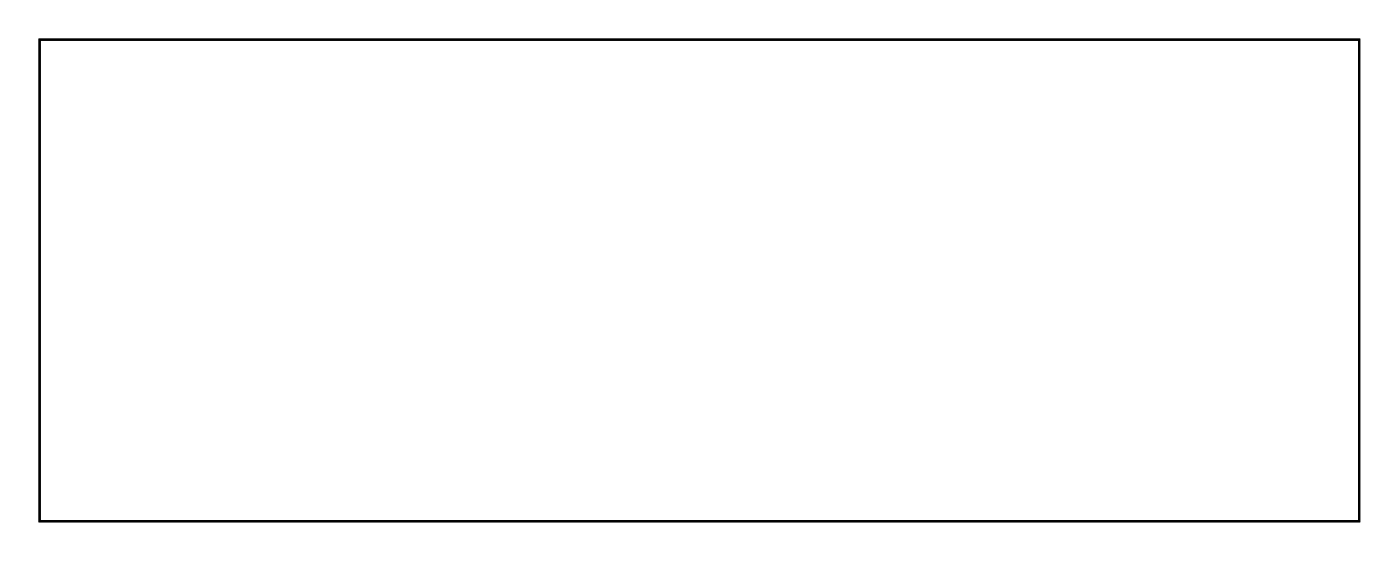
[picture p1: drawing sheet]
<svg xmlns="http://www.w3.org/2000/svg" width="128mm" height="52mm" viewBox="0 0 128 52" stroke-linecap="round" stroke-linejoin="round" font-family="sans-serif">
<path d="M3.6 3.6h121.1v44.2h-121.1z" fill="none" stroke="#000" stroke-width=".2"/>
<path d="M3.6 3.6v44.2h121.1v-44.2zM3.6 3.6h121.1v44.2h-121.1z" fill="#000"/>
<circle cx="6.9" cy="44.9" r="1.6" fill="#fff"/>
<circle cx="6.9" cy="44.9" r="1.6" fill="none" stroke="#fff" stroke-width=".25"/>
<circle cx="6.9" cy="6.8" r="1.6" fill="#fff"/>
<circle cx="6.9" cy="6.8" r="1.6" fill="none" stroke="#fff" stroke-width=".25"/>
<circle cx="121.8" cy="44.9" r="1.6" fill="#fff"/>
<circle cx="121.8" cy="44.9" r="1.6" fill="none" stroke="#fff" stroke-width=".25"/>
<circle cx="121.8" cy="6.8" r="1.6" fill="#fff"/>
<circle cx="121.8" cy="6.8" r="1.6" fill="none" stroke="#fff" stroke-width=".25"/>
<circle cx="41.2" cy="40.5" r=".7" fill="#fff"/>
<circle cx="41.2" cy="40.5" r=".7" fill="none" stroke="#fff" stroke-width=".76" stroke-linecap="butt"/>
<circle cx="46.9" cy="21.4" r=".7" fill="#fff"/>
<circle cx="46.9" cy="21.4" r=".7" fill="none" stroke="#fff" stroke-width=".76" stroke-linecap="butt"/>
<circle cx="74.2" cy="32.2" r=".7" fill="#fff"/>
<circle cx="74.2" cy="32.2" r=".7" fill="none" stroke="#fff" stroke-width=".76" stroke-linecap="butt"/>
<circle cx="43.7" cy="21.4" r=".7" fill="#fff"/>
<circle cx="43.7" cy="21.4" r=".7" fill="none" stroke="#fff" stroke-width=".76" stroke-linecap="butt"/>
<circle cx="40.5" cy="18.9" r=".7" fill="#fff"/>
<circle cx="40.5" cy="18.9" r=".7" fill="none" stroke="#fff" stroke-width=".76" stroke-linecap="butt"/>
<circle cx="42.4" cy="13.2" r=".7" fill="#fff"/>
<circle cx="42.4" cy="13.2" r=".7" fill="none" stroke="#fff" stroke-width=".76" stroke-linecap="butt"/>
<circle cx="93.9" cy="32.2" r=".7" fill="#fff"/>
<circle cx="93.9" cy="32.2" r=".7" fill="none" stroke="#fff" stroke-width=".76" stroke-linecap="butt"/>
<circle cx="78" cy="42.4" r=".7" fill="#fff"/>
<circle cx="78" cy="42.4" r=".7" fill="none" stroke="#fff" stroke-width=".76" stroke-linecap="butt"/>
<path d="M39.8 38.6h.1" fill="none" stroke="#fff" stroke-width=".25"/>
<circle cx="50" cy="10.6" r=".67" fill="#fff"/>
<circle cx="50" cy="10.6" r=".67" fill="none" stroke="#fff" stroke-width=".61" stroke-linecap="butt"/>
<circle cx="50" cy="13.2" r=".67" fill="#fff"/>
<circle cx="50" cy="13.2" r=".67" fill="none" stroke="#fff" stroke-width=".61" stroke-linecap="butt"/>
<circle cx="50" cy="15.7" r=".67" fill="#fff"/>
<circle cx="50" cy="15.7" r=".67" fill="none" stroke="#fff" stroke-width=".61" stroke-linecap="butt"/>
<circle cx="50" cy="18.3" r=".67" fill="#fff"/>
<circle cx="50" cy="18.3" r=".67" fill="none" stroke="#fff" stroke-width=".61" stroke-linecap="butt"/>
<path d="M37.4 38.6h.1" fill="none" stroke="#fff" stroke-width=".25"/>
<circle cx="50" cy="20.8" r=".67" fill="#fff"/>
<circle cx="50" cy="20.8" r=".67" fill="none" stroke="#fff" stroke-width=".61" stroke-linecap="butt"/>
<circle cx="50" cy="23.3" r=".67" fill="#fff"/>
<circle cx="50" cy="23.3" r=".67" fill="none" stroke="#fff" stroke-width=".61" stroke-linecap="butt"/>
<circle cx="50" cy="25.9" r=".67" fill="#fff"/>
<circle cx="50" cy="25.9" r=".67" fill="none" stroke="#fff" stroke-width=".61" stroke-linecap="butt"/>
<circle cx="50" cy="28.4" r=".67" fill="#fff"/>
<circle cx="50" cy="28.4" r=".67" fill="none" stroke="#fff" stroke-width=".61" stroke-linecap="butt"/>
<circle cx="50" cy="31" r=".67" fill="#fff"/>
<circle cx="50" cy="31" r=".67" fill="none" stroke="#fff" stroke-width=".61" stroke-linecap="butt"/>
<circle cx="50" cy="33.5" r=".67" fill="#fff"/>
<circle cx="50" cy="33.5" r=".67" fill="none" stroke="#fff" stroke-width=".61" stroke-linecap="butt"/>
<circle cx="50" cy="36" r=".67" fill="#fff"/>
<circle cx="50" cy="36" r=".67" fill="none" stroke="#fff" stroke-width=".61" stroke-linecap="butt"/>
<circle cx="50" cy="38.6" r=".67" fill="#fff"/>
<circle cx="50" cy="38.6" r=".67" fill="none" stroke="#fff" stroke-width=".61" stroke-linecap="butt"/>
<circle cx="34.8" cy="10.6" r=".67" fill="#fff"/>
<circle cx="34.8" cy="10.6" r=".67" fill="none" stroke="#fff" stroke-width=".61" stroke-linecap="butt"/>
<circle cx="34.8" cy="13.2" r=".67" fill="#fff"/>
<circle cx="34.8" cy="13.2" r=".67" fill="none" stroke="#fff" stroke-width=".61" stroke-linecap="butt"/>
<circle cx="34.8" cy="15.7" r=".67" fill="#fff"/>
<circle cx="34.8" cy="15.7" r=".67" fill="none" stroke="#fff" stroke-width=".61" stroke-linecap="butt"/>
<circle cx="34.8" cy="18.3" r=".67" fill="#fff"/>
<circle cx="34.8" cy="18.3" r=".67" fill="none" stroke="#fff" stroke-width=".61" stroke-linecap="butt"/>
<circle cx="34.8" cy="20.8" r=".67" fill="#fff"/>
<circle cx="34.8" cy="20.8" r=".67" fill="none" stroke="#fff" stroke-width=".61" stroke-linecap="butt"/>
<circle cx="34.8" cy="23.3" r=".67" fill="#fff"/>
<circle cx="34.8" cy="23.3" r=".67" fill="none" stroke="#fff" stroke-width=".61" stroke-linecap="butt"/>
<circle cx="34.8" cy="25.9" r=".67" fill="#fff"/>
<circle cx="34.8" cy="25.9" r=".67" fill="none" stroke="#fff" stroke-width=".61" stroke-linecap="butt"/>
<circle cx="34.8" cy="28.4" r=".67" fill="#fff"/>
<circle cx="34.8" cy="28.4" r=".67" fill="none" stroke="#fff" stroke-width=".61" stroke-linecap="butt"/>
<circle cx="34.8" cy="31" r=".67" fill="#fff"/>
<circle cx="34.8" cy="31" r=".67" fill="none" stroke="#fff" stroke-width=".61" stroke-linecap="butt"/>
<circle cx="34.8" cy="33.5" r=".67" fill="#fff"/>
<circle cx="34.8" cy="33.5" r=".67" fill="none" stroke="#fff" stroke-width=".61" stroke-linecap="butt"/>
<circle cx="34.8" cy="36" r=".67" fill="#fff"/>
<circle cx="34.8" cy="36" r=".67" fill="none" stroke="#fff" stroke-width=".61" stroke-linecap="butt"/>
<circle cx="34.8" cy="38.6" r=".67" fill="#fff"/>
<circle cx="34.8" cy="38.6" r=".67" fill="none" stroke="#fff" stroke-width=".61" stroke-linecap="butt"/>
<circle cx="13.8" cy="6.8" r=".72" fill="#fff"/>
<circle cx="13.8" cy="6.8" r=".72" fill="none" stroke="#fff" stroke-width=".69" stroke-linecap="butt"/>
<circle cx="13.8" cy="9.4" r=".72" fill="#fff"/>
<circle cx="13.8" cy="9.4" r=".72" fill="none" stroke="#fff" stroke-width=".69" stroke-linecap="butt"/>
<circle cx="13.8" cy="11.9" r=".72" fill="#fff"/>
<circle cx="13.8" cy="11.9" r=".72" fill="none" stroke="#fff" stroke-width=".69" stroke-linecap="butt"/>
<circle cx="13.8" cy="14.5" r=".72" fill="#fff"/>
<circle cx="13.8" cy="14.5" r=".72" fill="none" stroke="#fff" stroke-width=".69" stroke-linecap="butt"/>
<circle cx="13.8" cy="17" r=".72" fill="#fff"/>
<circle cx="13.8" cy="17" r=".72" fill="none" stroke="#fff" stroke-width=".69" stroke-linecap="butt"/>
<circle cx="13.8" cy="19.5" r=".72" fill="#fff"/>
<circle cx="13.8" cy="19.5" r=".72" fill="none" stroke="#fff" stroke-width=".69" stroke-linecap="butt"/>
<circle cx="13.8" cy="22.1" r=".72" fill="#fff"/>
<circle cx="13.8" cy="22.1" r=".72" fill="none" stroke="#fff" stroke-width=".69" stroke-linecap="butt"/>
<circle cx="13.8" cy="24.6" r=".72" fill="#fff"/>
<circle cx="13.8" cy="24.6" r=".72" fill="none" stroke="#fff" stroke-width=".69" stroke-linecap="butt"/>
<circle cx="13.8" cy="27.2" r=".72" fill="#fff"/>
<circle cx="13.8" cy="27.2" r=".72" fill="none" stroke="#fff" stroke-width=".69" stroke-linecap="butt"/>
<circle cx="13.8" cy="29.7" r=".72" fill="#fff"/>
<circle cx="13.8" cy="29.7" r=".72" fill="none" stroke="#fff" stroke-width=".69" stroke-linecap="butt"/>
<circle cx="13.8" cy="32.2" r=".72" fill="#fff"/>
<circle cx="13.8" cy="32.2" r=".72" fill="none" stroke="#fff" stroke-width=".69" stroke-linecap="butt"/>
<circle cx="13.8" cy="34.8" r=".72" fill="#fff"/>
<circle cx="13.8" cy="34.8" r=".72" fill="none" stroke="#fff" stroke-width=".69" stroke-linecap="butt"/>
<circle cx="13.8" cy="37.3" r=".72" fill="#fff"/>
<circle cx="13.8" cy="37.3" r=".72" fill="none" stroke="#fff" stroke-width=".69" stroke-linecap="butt"/>
<circle cx="13.8" cy="39.9" r=".72" fill="#fff"/>
<circle cx="13.8" cy="39.9" r=".72" fill="none" stroke="#fff" stroke-width=".69" stroke-linecap="butt"/>
<circle cx="13.8" cy="42.4" r=".72" fill="#fff"/>
<circle cx="13.8" cy="42.4" r=".72" fill="none" stroke="#fff" stroke-width=".69" stroke-linecap="butt"/>
<circle cx="13.8" cy="44.9" r=".72" fill="#fff"/>
<circle cx="13.8" cy="44.9" r=".72" fill="none" stroke="#fff" stroke-width=".69" stroke-linecap="butt"/>
<circle cx="29.1" cy="17" r=".72" fill="#fff"/>
<circle cx="29.1" cy="17" r=".72" fill="none" stroke="#fff" stroke-width=".69" stroke-linecap="butt"/>
<circle cx="29.1" cy="19.5" r=".72" fill="#fff"/>
<circle cx="29.1" cy="19.5" r=".72" fill="none" stroke="#fff" stroke-width=".69" stroke-linecap="butt"/>
<circle cx="29.1" cy="22.1" r=".72" fill="#fff"/>
<circle cx="29.1" cy="22.1" r=".72" fill="none" stroke="#fff" stroke-width=".69" stroke-linecap="butt"/>
<circle cx="29.1" cy="24.6" r=".72" fill="#fff"/>
<circle cx="29.1" cy="24.6" r=".72" fill="none" stroke="#fff" stroke-width=".69" stroke-linecap="butt"/>
<circle cx="29.1" cy="27.2" r=".72" fill="#fff"/>
<circle cx="29.1" cy="27.2" r=".72" fill="none" stroke="#fff" stroke-width=".69" stroke-linecap="butt"/>
<circle cx="29.1" cy="29.7" r=".72" fill="#fff"/>
<circle cx="29.1" cy="29.7" r=".72" fill="none" stroke="#fff" stroke-width=".69" stroke-linecap="butt"/>
<circle cx="29.1" cy="32.2" r=".72" fill="#fff"/>
<circle cx="29.1" cy="32.2" r=".72" fill="none" stroke="#fff" stroke-width=".69" stroke-linecap="butt"/>
<circle cx="29.1" cy="34.8" r=".72" fill="#fff"/>
<circle cx="29.1" cy="34.8" r=".72" fill="none" stroke="#fff" stroke-width=".69" stroke-linecap="butt"/>
<path d="M80 28.5h1.4v1.4h-1.4z" fill="#fff"/>
<path d="M80 28.5h1.4v1.4h-1.4z" fill="none" stroke="#fff" stroke-width=".76" stroke-linecap="butt"/>
<circle cx="80.7" cy="29.2" r=".7" fill="#fff"/>
<circle cx="80.7" cy="29.2" r=".7" fill="none" stroke="#fff" stroke-width=".76" stroke-linecap="butt"/>
<circle cx="80.7" cy="36.8" r=".7" fill="#fff"/>
<circle cx="80.7" cy="36.8" r=".7" fill="none" stroke="#fff" stroke-width=".76" stroke-linecap="butt"/>
<circle cx="83.2" cy="29.2" r=".7" fill="#fff"/>
<circle cx="83.2" cy="29.2" r=".7" fill="none" stroke="#fff" stroke-width=".76" stroke-linecap="butt"/>
<circle cx="83.2" cy="36.8" r=".7" fill="#fff"/>
<circle cx="83.2" cy="36.8" r=".7" fill="none" stroke="#fff" stroke-width=".76" stroke-linecap="butt"/>
<circle cx="85.8" cy="29.2" r=".7" fill="#fff"/>
<circle cx="85.8" cy="29.2" r=".7" fill="none" stroke="#fff" stroke-width=".76" stroke-linecap="butt"/>
<circle cx="85.8" cy="36.8" r=".7" fill="#fff"/>
<circle cx="85.8" cy="36.8" r=".7" fill="none" stroke="#fff" stroke-width=".76" stroke-linecap="butt"/>
<circle cx="88.3" cy="29.2" r=".7" fill="#fff"/>
<circle cx="88.3" cy="29.2" r=".7" fill="none" stroke="#fff" stroke-width=".76" stroke-linecap="butt"/>
<circle cx="88.3" cy="36.8" r=".7" fill="#fff"/>
<circle cx="88.3" cy="36.8" r=".7" fill="none" stroke="#fff" stroke-width=".76" stroke-linecap="butt"/>
<circle cx="90.8" cy="29.2" r=".7" fill="#fff"/>
<circle cx="90.8" cy="29.2" r=".7" fill="none" stroke="#fff" stroke-width=".76" stroke-linecap="butt"/>
<circle cx="90.8" cy="36.8" r=".7" fill="#fff"/>
<circle cx="90.8" cy="36.8" r=".7" fill="none" stroke="#fff" stroke-width=".76" stroke-linecap="butt"/>
<circle cx="93.4" cy="29.2" r=".7" fill="#fff"/>
<circle cx="93.4" cy="29.2" r=".7" fill="none" stroke="#fff" stroke-width=".76" stroke-linecap="butt"/>
<circle cx="93.4" cy="36.8" r=".7" fill="#fff"/>
<circle cx="93.4" cy="36.8" r=".7" fill="none" stroke="#fff" stroke-width=".76" stroke-linecap="butt"/>
<circle cx="95.9" cy="29.2" r=".7" fill="#fff"/>
<circle cx="95.9" cy="29.2" r=".7" fill="none" stroke="#fff" stroke-width=".76" stroke-linecap="butt"/>
<circle cx="95.9" cy="36.8" r=".7" fill="#fff"/>
<circle cx="95.9" cy="36.8" r=".7" fill="none" stroke="#fff" stroke-width=".76" stroke-linecap="butt"/>
<circle cx="98.5" cy="29.2" r=".7" fill="#fff"/>
<circle cx="98.5" cy="29.2" r=".7" fill="none" stroke="#fff" stroke-width=".76" stroke-linecap="butt"/>
<circle cx="98.5" cy="36.8" r=".7" fill="#fff"/>
<circle cx="98.5" cy="36.8" r=".7" fill="none" stroke="#fff" stroke-width=".76" stroke-linecap="butt"/>
<path d="M57 28.4h1.4v1.4h-1.4z" fill="#fff"/>
<path d="M57 28.4h1.4v1.4h-1.4z" fill="none" stroke="#fff" stroke-width=".76" stroke-linecap="butt"/>
<circle cx="57.7" cy="29.1" r=".7" fill="#fff"/>
<circle cx="57.7" cy="29.1" r=".7" fill="none" stroke="#fff" stroke-width=".76" stroke-linecap="butt"/>
<circle cx="57.7" cy="36.7" r=".7" fill="#fff"/>
<circle cx="57.7" cy="36.7" r=".7" fill="none" stroke="#fff" stroke-width=".76" stroke-linecap="butt"/>
<circle cx="60.2" cy="29.1" r=".7" fill="#fff"/>
<circle cx="60.2" cy="29.1" r=".7" fill="none" stroke="#fff" stroke-width=".76" stroke-linecap="butt"/>
<circle cx="60.2" cy="36.7" r=".7" fill="#fff"/>
<circle cx="60.2" cy="36.7" r=".7" fill="none" stroke="#fff" stroke-width=".76" stroke-linecap="butt"/>
<circle cx="62.7" cy="29.1" r=".7" fill="#fff"/>
<circle cx="62.7" cy="29.1" r=".7" fill="none" stroke="#fff" stroke-width=".76" stroke-linecap="butt"/>
<circle cx="62.7" cy="36.7" r=".7" fill="#fff"/>
<circle cx="62.7" cy="36.7" r=".7" fill="none" stroke="#fff" stroke-width=".76" stroke-linecap="butt"/>
<circle cx="65.3" cy="29.1" r=".7" fill="#fff"/>
<circle cx="65.3" cy="29.1" r=".7" fill="none" stroke="#fff" stroke-width=".76" stroke-linecap="butt"/>
<circle cx="65.3" cy="36.7" r=".7" fill="#fff"/>
<circle cx="65.3" cy="36.7" r=".7" fill="none" stroke="#fff" stroke-width=".76" stroke-linecap="butt"/>
<circle cx="67.8" cy="29.1" r=".7" fill="#fff"/>
<circle cx="67.8" cy="29.1" r=".7" fill="none" stroke="#fff" stroke-width=".76" stroke-linecap="butt"/>
<circle cx="67.8" cy="36.7" r=".7" fill="#fff"/>
<circle cx="67.8" cy="36.7" r=".7" fill="none" stroke="#fff" stroke-width=".76" stroke-linecap="butt"/>
<circle cx="70.4" cy="29.1" r=".7" fill="#fff"/>
<circle cx="70.4" cy="29.1" r=".7" fill="none" stroke="#fff" stroke-width=".76" stroke-linecap="butt"/>
<circle cx="70.4" cy="36.7" r=".7" fill="#fff"/>
<circle cx="70.4" cy="36.7" r=".7" fill="none" stroke="#fff" stroke-width=".76" stroke-linecap="butt"/>
<circle cx="72.9" cy="29.1" r=".7" fill="#fff"/>
<circle cx="72.9" cy="29.1" r=".7" fill="none" stroke="#fff" stroke-width=".76" stroke-linecap="butt"/>
<circle cx="72.9" cy="36.7" r=".7" fill="#fff"/>
<circle cx="72.9" cy="36.7" r=".7" fill="none" stroke="#fff" stroke-width=".76" stroke-linecap="butt"/>
<circle cx="75.4" cy="29.1" r=".7" fill="#fff"/>
<circle cx="75.4" cy="29.1" r=".7" fill="none" stroke="#fff" stroke-width=".76" stroke-linecap="butt"/>
<circle cx="75.4" cy="36.7" r=".7" fill="#fff"/>
<circle cx="75.4" cy="36.7" r=".7" fill="none" stroke="#fff" stroke-width=".76" stroke-linecap="butt"/>
<path d="M102.7 28.4h1.4v1.4h-1.4z" fill="#fff"/>
<path d="M102.7 28.4h1.4v1.4h-1.4z" fill="none" stroke="#fff" stroke-width=".76" stroke-linecap="butt"/>
<circle cx="103.4" cy="29.1" r=".7" fill="#fff"/>
<circle cx="103.4" cy="29.1" r=".7" fill="none" stroke="#fff" stroke-width=".76" stroke-linecap="butt"/>
<circle cx="103.4" cy="36.7" r=".7" fill="#fff"/>
<circle cx="103.4" cy="36.7" r=".7" fill="none" stroke="#fff" stroke-width=".76" stroke-linecap="butt"/>
<circle cx="105.9" cy="29.1" r=".7" fill="#fff"/>
<circle cx="105.9" cy="29.1" r=".7" fill="none" stroke="#fff" stroke-width=".76" stroke-linecap="butt"/>
<circle cx="105.9" cy="36.7" r=".7" fill="#fff"/>
<circle cx="105.9" cy="36.7" r=".7" fill="none" stroke="#fff" stroke-width=".76" stroke-linecap="butt"/>
<circle cx="108.5" cy="29.1" r=".7" fill="#fff"/>
<circle cx="108.5" cy="29.1" r=".7" fill="none" stroke="#fff" stroke-width=".76" stroke-linecap="butt"/>
<circle cx="108.5" cy="36.7" r=".7" fill="#fff"/>
<circle cx="108.5" cy="36.7" r=".7" fill="none" stroke="#fff" stroke-width=".76" stroke-linecap="butt"/>
<circle cx="111" cy="29.1" r=".7" fill="#fff"/>
<circle cx="111" cy="29.1" r=".7" fill="none" stroke="#fff" stroke-width=".76" stroke-linecap="butt"/>
<circle cx="111" cy="36.7" r=".7" fill="#fff"/>
<circle cx="111" cy="36.7" r=".7" fill="none" stroke="#fff" stroke-width=".76" stroke-linecap="butt"/>
<circle cx="113.5" cy="29.1" r=".7" fill="#fff"/>
<circle cx="113.5" cy="29.1" r=".7" fill="none" stroke="#fff" stroke-width=".76" stroke-linecap="butt"/>
<circle cx="113.5" cy="36.7" r=".7" fill="#fff"/>
<circle cx="113.5" cy="36.7" r=".7" fill="none" stroke="#fff" stroke-width=".76" stroke-linecap="butt"/>
<circle cx="116.1" cy="29.1" r=".7" fill="#fff"/>
<circle cx="116.1" cy="29.1" r=".7" fill="none" stroke="#fff" stroke-width=".76" stroke-linecap="butt"/>
<circle cx="116.1" cy="36.7" r=".7" fill="#fff"/>
<circle cx="116.1" cy="36.7" r=".7" fill="none" stroke="#fff" stroke-width=".76" stroke-linecap="butt"/>
<circle cx="118.6" cy="29.1" r=".7" fill="#fff"/>
<circle cx="118.6" cy="29.1" r=".7" fill="none" stroke="#fff" stroke-width=".76" stroke-linecap="butt"/>
<circle cx="118.6" cy="36.7" r=".7" fill="#fff"/>
<circle cx="118.6" cy="36.7" r=".7" fill="none" stroke="#fff" stroke-width=".76" stroke-linecap="butt"/>
<circle cx="121.2" cy="29.1" r=".7" fill="#fff"/>
<circle cx="121.2" cy="29.1" r=".7" fill="none" stroke="#fff" stroke-width=".76" stroke-linecap="butt"/>
<circle cx="121.2" cy="36.7" r=".7" fill="#fff"/>
<circle cx="121.2" cy="36.7" r=".7" fill="none" stroke="#fff" stroke-width=".76" stroke-linecap="butt"/>
<circle cx="117.4" cy="25.2" r=".7" fill="#fff"/>
<circle cx="117.4" cy="25.2" r=".7" fill="none" stroke="#fff" stroke-width=".76" stroke-linecap="butt"/>
<circle cx="117.4" cy="15.1" r=".7" fill="#fff"/>
<circle cx="117.4" cy="15.1" r=".7" fill="none" stroke="#fff" stroke-width=".76" stroke-linecap="butt"/>
<circle cx="107.2" cy="25.2" r=".7" fill="#fff"/>
<circle cx="107.2" cy="25.2" r=".7" fill="none" stroke="#fff" stroke-width=".76" stroke-linecap="butt"/>
<circle cx="107.2" cy="15.1" r=".7" fill="#fff"/>
<circle cx="107.2" cy="15.1" r=".7" fill="none" stroke="#fff" stroke-width=".76" stroke-linecap="butt"/>
<circle cx="112.3" cy="25.2" r=".7" fill="#fff"/>
<circle cx="112.3" cy="25.2" r=".7" fill="none" stroke="#fff" stroke-width=".76" stroke-linecap="butt"/>
<circle cx="112.3" cy="15.1" r=".7" fill="#fff"/>
<circle cx="112.3" cy="15.1" r=".7" fill="none" stroke="#fff" stroke-width=".76" stroke-linecap="butt"/>
<circle cx="109.7" cy="25.2" r=".7" fill="#fff"/>
<circle cx="109.7" cy="25.2" r=".7" fill="none" stroke="#fff" stroke-width=".76" stroke-linecap="butt"/>
<circle cx="109.7" cy="15.1" r=".7" fill="#fff"/>
<circle cx="109.7" cy="15.1" r=".7" fill="none" stroke="#fff" stroke-width=".76" stroke-linecap="butt"/>
<circle cx="114.8" cy="25.2" r=".7" fill="#fff"/>
<circle cx="114.8" cy="25.2" r=".7" fill="none" stroke="#fff" stroke-width=".76" stroke-linecap="butt"/>
<circle cx="114.8" cy="15.1" r=".7" fill="#fff"/>
<circle cx="114.8" cy="15.1" r=".7" fill="none" stroke="#fff" stroke-width=".76" stroke-linecap="butt"/>
<circle cx="104.7" cy="25.2" r=".7" fill="#fff"/>
<circle cx="104.7" cy="25.2" r=".7" fill="none" stroke="#fff" stroke-width=".76" stroke-linecap="butt"/>
<circle cx="104.7" cy="15.1" r=".7" fill="#fff"/>
<circle cx="104.7" cy="15.1" r=".7" fill="none" stroke="#fff" stroke-width=".76" stroke-linecap="butt"/>
<circle cx="102.1" cy="25.2" r=".7" fill="#fff"/>
<circle cx="102.1" cy="25.2" r=".7" fill="none" stroke="#fff" stroke-width=".76" stroke-linecap="butt"/>
<circle cx="102.1" cy="15.1" r=".7" fill="#fff"/>
<circle cx="102.1" cy="15.1" r=".7" fill="none" stroke="#fff" stroke-width=".76" stroke-linecap="butt"/>
<circle cx="99.6" cy="25.2" r=".7" fill="#fff"/>
<circle cx="99.6" cy="25.2" r=".7" fill="none" stroke="#fff" stroke-width=".76" stroke-linecap="butt"/>
<circle cx="99.6" cy="15.1" r=".7" fill="#fff"/>
<circle cx="99.6" cy="15.1" r=".7" fill="none" stroke="#fff" stroke-width=".76" stroke-linecap="butt"/>
<circle cx="97" cy="25.2" r=".7" fill="#fff"/>
<circle cx="97" cy="25.2" r=".7" fill="none" stroke="#fff" stroke-width=".76" stroke-linecap="butt"/>
<circle cx="97" cy="15.1" r=".7" fill="#fff"/>
<circle cx="97" cy="15.1" r=".7" fill="none" stroke="#fff" stroke-width=".76" stroke-linecap="butt"/>
<circle cx="86.9" cy="25.2" r=".7" fill="#fff"/>
<circle cx="86.9" cy="25.2" r=".7" fill="none" stroke="#fff" stroke-width=".76" stroke-linecap="butt"/>
<circle cx="86.9" cy="15.1" r=".7" fill="#fff"/>
<circle cx="86.9" cy="15.1" r=".7" fill="none" stroke="#fff" stroke-width=".76" stroke-linecap="butt"/>
<circle cx="92" cy="25.2" r=".7" fill="#fff"/>
<circle cx="92" cy="25.2" r=".7" fill="none" stroke="#fff" stroke-width=".76" stroke-linecap="butt"/>
<circle cx="92" cy="15.1" r=".7" fill="#fff"/>
<circle cx="92" cy="15.1" r=".7" fill="none" stroke="#fff" stroke-width=".76" stroke-linecap="butt"/>
<circle cx="89.4" cy="25.2" r=".7" fill="#fff"/>
<circle cx="89.4" cy="25.2" r=".7" fill="none" stroke="#fff" stroke-width=".76" stroke-linecap="butt"/>
<circle cx="89.4" cy="15.1" r=".7" fill="#fff"/>
<circle cx="89.4" cy="15.1" r=".7" fill="none" stroke="#fff" stroke-width=".76" stroke-linecap="butt"/>
<circle cx="94.5" cy="25.2" r=".7" fill="#fff"/>
<circle cx="94.5" cy="25.2" r=".7" fill="none" stroke="#fff" stroke-width=".76" stroke-linecap="butt"/>
<circle cx="94.5" cy="15.1" r=".7" fill="#fff"/>
<circle cx="94.5" cy="15.1" r=".7" fill="none" stroke="#fff" stroke-width=".76" stroke-linecap="butt"/>
<circle cx="84.3" cy="25.2" r=".7" fill="#fff"/>
<circle cx="84.3" cy="25.2" r=".7" fill="none" stroke="#fff" stroke-width=".76" stroke-linecap="butt"/>
<circle cx="84.3" cy="15.1" r=".7" fill="#fff"/>
<circle cx="84.3" cy="15.1" r=".7" fill="none" stroke="#fff" stroke-width=".76" stroke-linecap="butt"/>
<circle cx="81.8" cy="25.2" r=".7" fill="#fff"/>
<circle cx="81.8" cy="25.2" r=".7" fill="none" stroke="#fff" stroke-width=".76" stroke-linecap="butt"/>
<circle cx="81.8" cy="15.1" r=".7" fill="#fff"/>
<circle cx="81.8" cy="15.1" r=".7" fill="none" stroke="#fff" stroke-width=".76" stroke-linecap="butt"/>
<circle cx="79.3" cy="25.2" r=".7" fill="#fff"/>
<circle cx="79.3" cy="25.2" r=".7" fill="none" stroke="#fff" stroke-width=".76" stroke-linecap="butt"/>
<circle cx="79.3" cy="15.1" r=".7" fill="#fff"/>
<circle cx="79.3" cy="15.1" r=".7" fill="none" stroke="#fff" stroke-width=".76" stroke-linecap="butt"/>
<circle cx="71.6" cy="25.2" r=".7" fill="#fff"/>
<circle cx="71.6" cy="25.2" r=".7" fill="none" stroke="#fff" stroke-width=".76" stroke-linecap="butt"/>
<circle cx="71.6" cy="15.1" r=".7" fill="#fff"/>
<circle cx="71.6" cy="15.1" r=".7" fill="none" stroke="#fff" stroke-width=".76" stroke-linecap="butt"/>
<circle cx="76.7" cy="25.2" r=".7" fill="#fff"/>
<circle cx="76.7" cy="25.2" r=".7" fill="none" stroke="#fff" stroke-width=".76" stroke-linecap="butt"/>
<circle cx="76.7" cy="15.1" r=".7" fill="#fff"/>
<circle cx="76.7" cy="15.1" r=".7" fill="none" stroke="#fff" stroke-width=".76" stroke-linecap="butt"/>
<circle cx="69.1" cy="25.2" r=".7" fill="#fff"/>
<circle cx="69.1" cy="25.2" r=".7" fill="none" stroke="#fff" stroke-width=".76" stroke-linecap="butt"/>
<circle cx="69.1" cy="15.1" r=".7" fill="#fff"/>
<circle cx="69.1" cy="15.1" r=".7" fill="none" stroke="#fff" stroke-width=".76" stroke-linecap="butt"/>
<circle cx="74.2" cy="25.2" r=".7" fill="#fff"/>
<circle cx="74.2" cy="25.2" r=".7" fill="none" stroke="#fff" stroke-width=".76" stroke-linecap="butt"/>
<circle cx="74.2" cy="15.1" r=".7" fill="#fff"/>
<circle cx="74.2" cy="15.1" r=".7" fill="none" stroke="#fff" stroke-width=".76" stroke-linecap="butt"/>
<circle cx="64" cy="25.2" r=".7" fill="#fff"/>
<circle cx="64" cy="25.2" r=".7" fill="none" stroke="#fff" stroke-width=".76" stroke-linecap="butt"/>
<circle cx="64" cy="15.1" r=".7" fill="#fff"/>
<circle cx="64" cy="15.1" r=".7" fill="none" stroke="#fff" stroke-width=".76" stroke-linecap="butt"/>
<circle cx="66.6" cy="25.2" r=".7" fill="#fff"/>
<circle cx="66.6" cy="25.2" r=".7" fill="none" stroke="#fff" stroke-width=".76" stroke-linecap="butt"/>
<circle cx="66.6" cy="15.1" r=".7" fill="#fff"/>
<circle cx="66.6" cy="15.1" r=".7" fill="none" stroke="#fff" stroke-width=".76" stroke-linecap="butt"/>
<circle cx="61.5" cy="25.2" r=".7" fill="#fff"/>
<circle cx="61.5" cy="25.2" r=".7" fill="none" stroke="#fff" stroke-width=".76" stroke-linecap="butt"/>
<circle cx="61.5" cy="15.1" r=".7" fill="#fff"/>
<circle cx="61.5" cy="15.1" r=".7" fill="none" stroke="#fff" stroke-width=".76" stroke-linecap="butt"/>
<circle cx="58.9" cy="25.2" r=".7" fill="#fff"/>
<circle cx="58.9" cy="25.2" r=".7" fill="none" stroke="#fff" stroke-width=".76" stroke-linecap="butt"/>
<circle cx="58.9" cy="15.1" r=".7" fill="#fff"/>
<circle cx="58.9" cy="15.1" r=".7" fill="none" stroke="#fff" stroke-width=".76" stroke-linecap="butt"/>
<circle cx="11.3" cy="44.9" r=".74" fill="#fff"/>
<circle cx="11.3" cy="44.9" r=".74" fill="none" stroke="#fff" stroke-width=".76" stroke-linecap="butt"/>
<circle cx="11.3" cy="42.4" r=".74" fill="#fff"/>
<circle cx="11.3" cy="42.4" r=".74" fill="none" stroke="#fff" stroke-width=".76" stroke-linecap="butt"/>
<circle cx="11.3" cy="39.9" r=".74" fill="#fff"/>
<circle cx="11.3" cy="39.9" r=".74" fill="none" stroke="#fff" stroke-width=".76" stroke-linecap="butt"/>
<circle cx="11.3" cy="37.3" r=".74" fill="#fff"/>
<circle cx="11.3" cy="37.3" r=".74" fill="none" stroke="#fff" stroke-width=".76" stroke-linecap="butt"/>
<circle cx="11.3" cy="34.8" r=".74" fill="#fff"/>
<circle cx="11.3" cy="34.8" r=".74" fill="none" stroke="#fff" stroke-width=".76" stroke-linecap="butt"/>
<circle cx="11.3" cy="32.2" r=".74" fill="#fff"/>
<circle cx="11.3" cy="32.2" r=".74" fill="none" stroke="#fff" stroke-width=".76" stroke-linecap="butt"/>
<circle cx="11.3" cy="29.7" r=".74" fill="#fff"/>
<circle cx="11.3" cy="29.7" r=".74" fill="none" stroke="#fff" stroke-width=".76" stroke-linecap="butt"/>
<circle cx="11.3" cy="27.2" r=".74" fill="#fff"/>
<circle cx="11.3" cy="27.2" r=".74" fill="none" stroke="#fff" stroke-width=".76" stroke-linecap="butt"/>
<circle cx="11.3" cy="24.6" r=".74" fill="#fff"/>
<circle cx="11.3" cy="24.6" r=".74" fill="none" stroke="#fff" stroke-width=".76" stroke-linecap="butt"/>
<circle cx="11.3" cy="22.1" r=".74" fill="#fff"/>
<circle cx="11.3" cy="22.1" r=".74" fill="none" stroke="#fff" stroke-width=".76" stroke-linecap="butt"/>
<circle cx="11.3" cy="19.5" r=".74" fill="#fff"/>
<circle cx="11.3" cy="19.5" r=".74" fill="none" stroke="#fff" stroke-width=".76" stroke-linecap="butt"/>
<circle cx="11.3" cy="17" r=".74" fill="#fff"/>
<circle cx="11.3" cy="17" r=".74" fill="none" stroke="#fff" stroke-width=".76" stroke-linecap="butt"/>
<circle cx="11.3" cy="14.5" r=".74" fill="#fff"/>
<circle cx="11.3" cy="14.5" r=".74" fill="none" stroke="#fff" stroke-width=".76" stroke-linecap="butt"/>
<circle cx="11.3" cy="11.9" r=".74" fill="#fff"/>
<circle cx="11.3" cy="11.9" r=".74" fill="none" stroke="#fff" stroke-width=".76" stroke-linecap="butt"/>
<circle cx="11.3" cy="9.4" r=".74" fill="#fff"/>
<circle cx="11.3" cy="9.4" r=".74" fill="none" stroke="#fff" stroke-width=".76" stroke-linecap="butt"/>
<circle cx="11.3" cy="6.8" r=".74" fill="#fff"/>
<circle cx="11.3" cy="6.8" r=".74" fill="none" stroke="#fff" stroke-width=".76" stroke-linecap="butt"/>
<circle cx="58.9" cy="11.9" r=".74" fill="#fff"/>
<circle cx="58.9" cy="11.9" r=".74" fill="none" stroke="#fff" stroke-width=".76" stroke-linecap="butt"/>
<circle cx="61.5" cy="11.9" r=".74" fill="#fff"/>
<circle cx="61.5" cy="11.9" r=".74" fill="none" stroke="#fff" stroke-width=".76" stroke-linecap="butt"/>
<circle cx="64" cy="11.9" r=".74" fill="#fff"/>
<circle cx="64" cy="11.9" r=".74" fill="none" stroke="#fff" stroke-width=".76" stroke-linecap="butt"/>
<circle cx="66.6" cy="11.9" r=".74" fill="#fff"/>
<circle cx="66.6" cy="11.9" r=".74" fill="none" stroke="#fff" stroke-width=".76" stroke-linecap="butt"/>
<circle cx="69.1" cy="11.9" r=".74" fill="#fff"/>
<circle cx="69.1" cy="11.9" r=".74" fill="none" stroke="#fff" stroke-width=".76" stroke-linecap="butt"/>
<circle cx="71.6" cy="11.9" r=".74" fill="#fff"/>
<circle cx="71.6" cy="11.9" r=".74" fill="none" stroke="#fff" stroke-width=".76" stroke-linecap="butt"/>
<circle cx="74.2" cy="11.9" r=".74" fill="#fff"/>
<circle cx="74.2" cy="11.9" r=".74" fill="none" stroke="#fff" stroke-width=".76" stroke-linecap="butt"/>
<circle cx="76.7" cy="11.9" r=".74" fill="#fff"/>
<circle cx="76.7" cy="11.9" r=".74" fill="none" stroke="#fff" stroke-width=".76" stroke-linecap="butt"/>
<circle cx="79.3" cy="11.9" r=".74" fill="#fff"/>
<circle cx="79.3" cy="11.9" r=".74" fill="none" stroke="#fff" stroke-width=".76" stroke-linecap="butt"/>
<circle cx="81.8" cy="11.9" r=".74" fill="#fff"/>
<circle cx="81.8" cy="11.9" r=".74" fill="none" stroke="#fff" stroke-width=".76" stroke-linecap="butt"/>
<circle cx="84.3" cy="11.9" r=".74" fill="#fff"/>
<circle cx="84.3" cy="11.9" r=".74" fill="none" stroke="#fff" stroke-width=".76" stroke-linecap="butt"/>
<circle cx="86.9" cy="11.9" r=".74" fill="#fff"/>
<circle cx="86.9" cy="11.9" r=".74" fill="none" stroke="#fff" stroke-width=".76" stroke-linecap="butt"/>
<circle cx="89.4" cy="11.9" r=".74" fill="#fff"/>
<circle cx="89.4" cy="11.9" r=".74" fill="none" stroke="#fff" stroke-width=".76" stroke-linecap="butt"/>
<circle cx="92" cy="11.9" r=".74" fill="#fff"/>
<circle cx="92" cy="11.9" r=".74" fill="none" stroke="#fff" stroke-width=".76" stroke-linecap="butt"/>
<circle cx="94.5" cy="11.9" r=".74" fill="#fff"/>
<circle cx="94.5" cy="11.9" r=".74" fill="none" stroke="#fff" stroke-width=".76" stroke-linecap="butt"/>
<circle cx="97" cy="11.9" r=".74" fill="#fff"/>
<circle cx="97" cy="11.9" r=".74" fill="none" stroke="#fff" stroke-width=".76" stroke-linecap="butt"/>
<circle cx="99.6" cy="11.9" r=".74" fill="#fff"/>
<circle cx="99.6" cy="11.9" r=".74" fill="none" stroke="#fff" stroke-width=".76" stroke-linecap="butt"/>
<circle cx="102.1" cy="11.9" r=".74" fill="#fff"/>
<circle cx="102.1" cy="11.9" r=".74" fill="none" stroke="#fff" stroke-width=".76" stroke-linecap="butt"/>
<circle cx="104.7" cy="11.9" r=".74" fill="#fff"/>
<circle cx="104.7" cy="11.9" r=".74" fill="none" stroke="#fff" stroke-width=".76" stroke-linecap="butt"/>
<circle cx="107.2" cy="11.9" r=".74" fill="#fff"/>
<circle cx="107.2" cy="11.9" r=".74" fill="none" stroke="#fff" stroke-width=".76" stroke-linecap="butt"/>
<circle cx="109.7" cy="11.9" r=".74" fill="#fff"/>
<circle cx="109.7" cy="11.9" r=".74" fill="none" stroke="#fff" stroke-width=".76" stroke-linecap="butt"/>
<circle cx="112.3" cy="11.9" r=".74" fill="#fff"/>
<circle cx="112.3" cy="11.9" r=".74" fill="none" stroke="#fff" stroke-width=".76" stroke-linecap="butt"/>
<circle cx="114.8" cy="11.9" r=".74" fill="#fff"/>
<circle cx="114.8" cy="11.9" r=".74" fill="none" stroke="#fff" stroke-width=".76" stroke-linecap="butt"/>
<circle cx="117.4" cy="11.9" r=".74" fill="#fff"/>
<circle cx="117.4" cy="11.9" r=".74" fill="none" stroke="#fff" stroke-width=".76" stroke-linecap="butt"/>
</svg>
